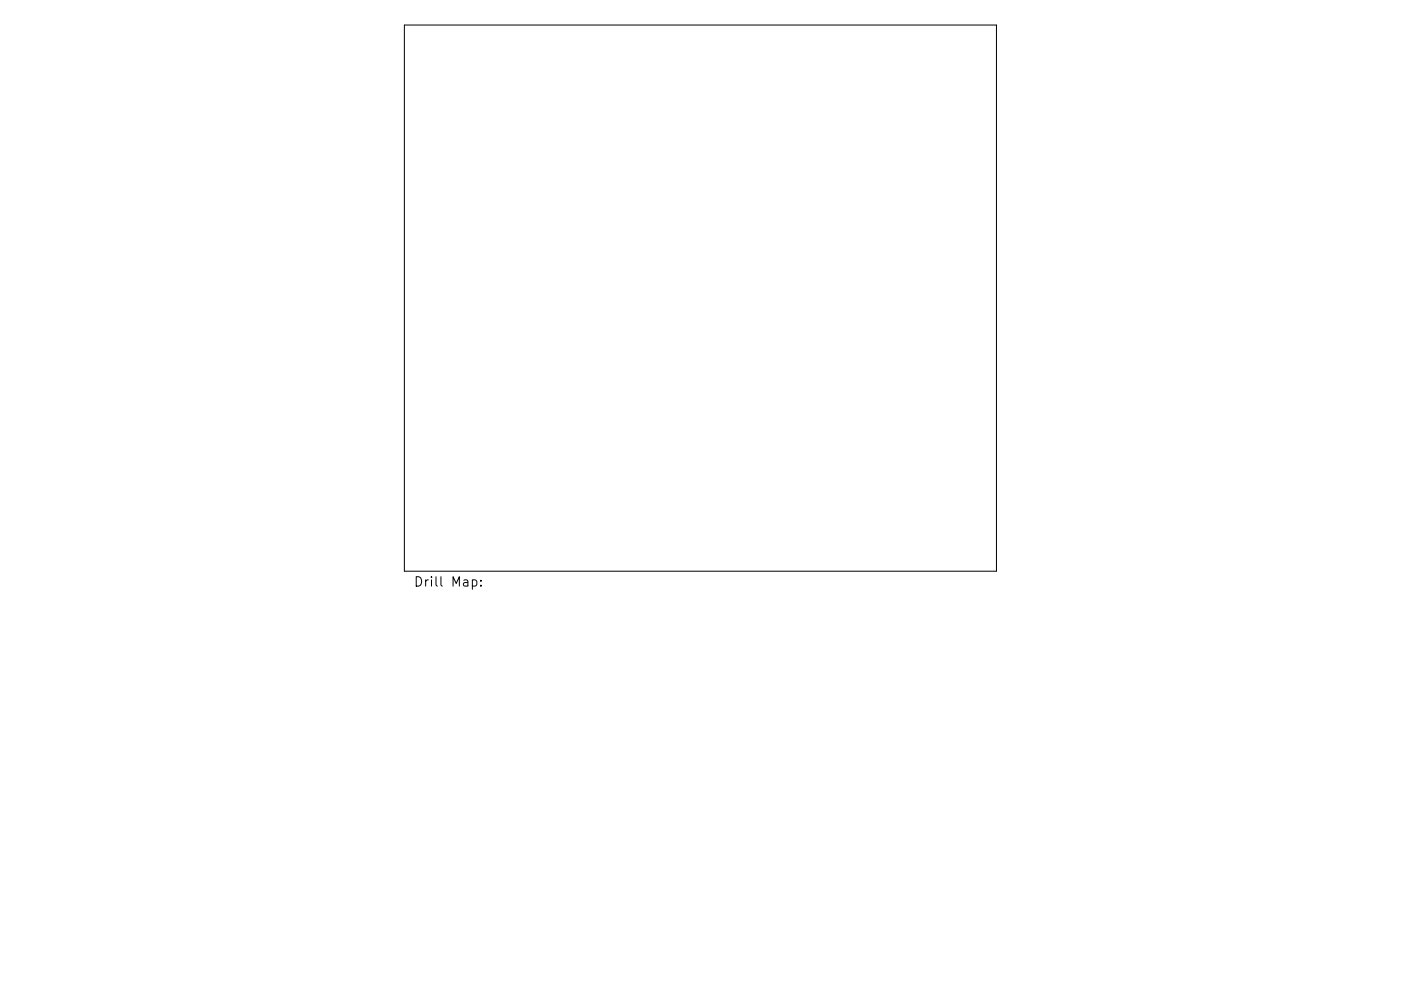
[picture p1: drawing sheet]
<svg xmlns="http://www.w3.org/2000/svg" width="297mm" height="210mm" viewBox="0 0 297 210" stroke-linecap="round" stroke-linejoin="round" font-family="sans-serif">
<defs><g id="words">
<text font-size="2.8" x="87.7" y="124.5">Drill Map:</text>
</g></defs>
<path d="M85.7 5.3h125.6v115.9h-125.6zM100.2 123.1l.5-.1 .4 .4v.6l-.2 .3h-.7M102 124.2v.2M102 123.1v.2" fill="none" stroke="#000" stroke-width=".21"/>
<use href="#words"/>
</svg>
